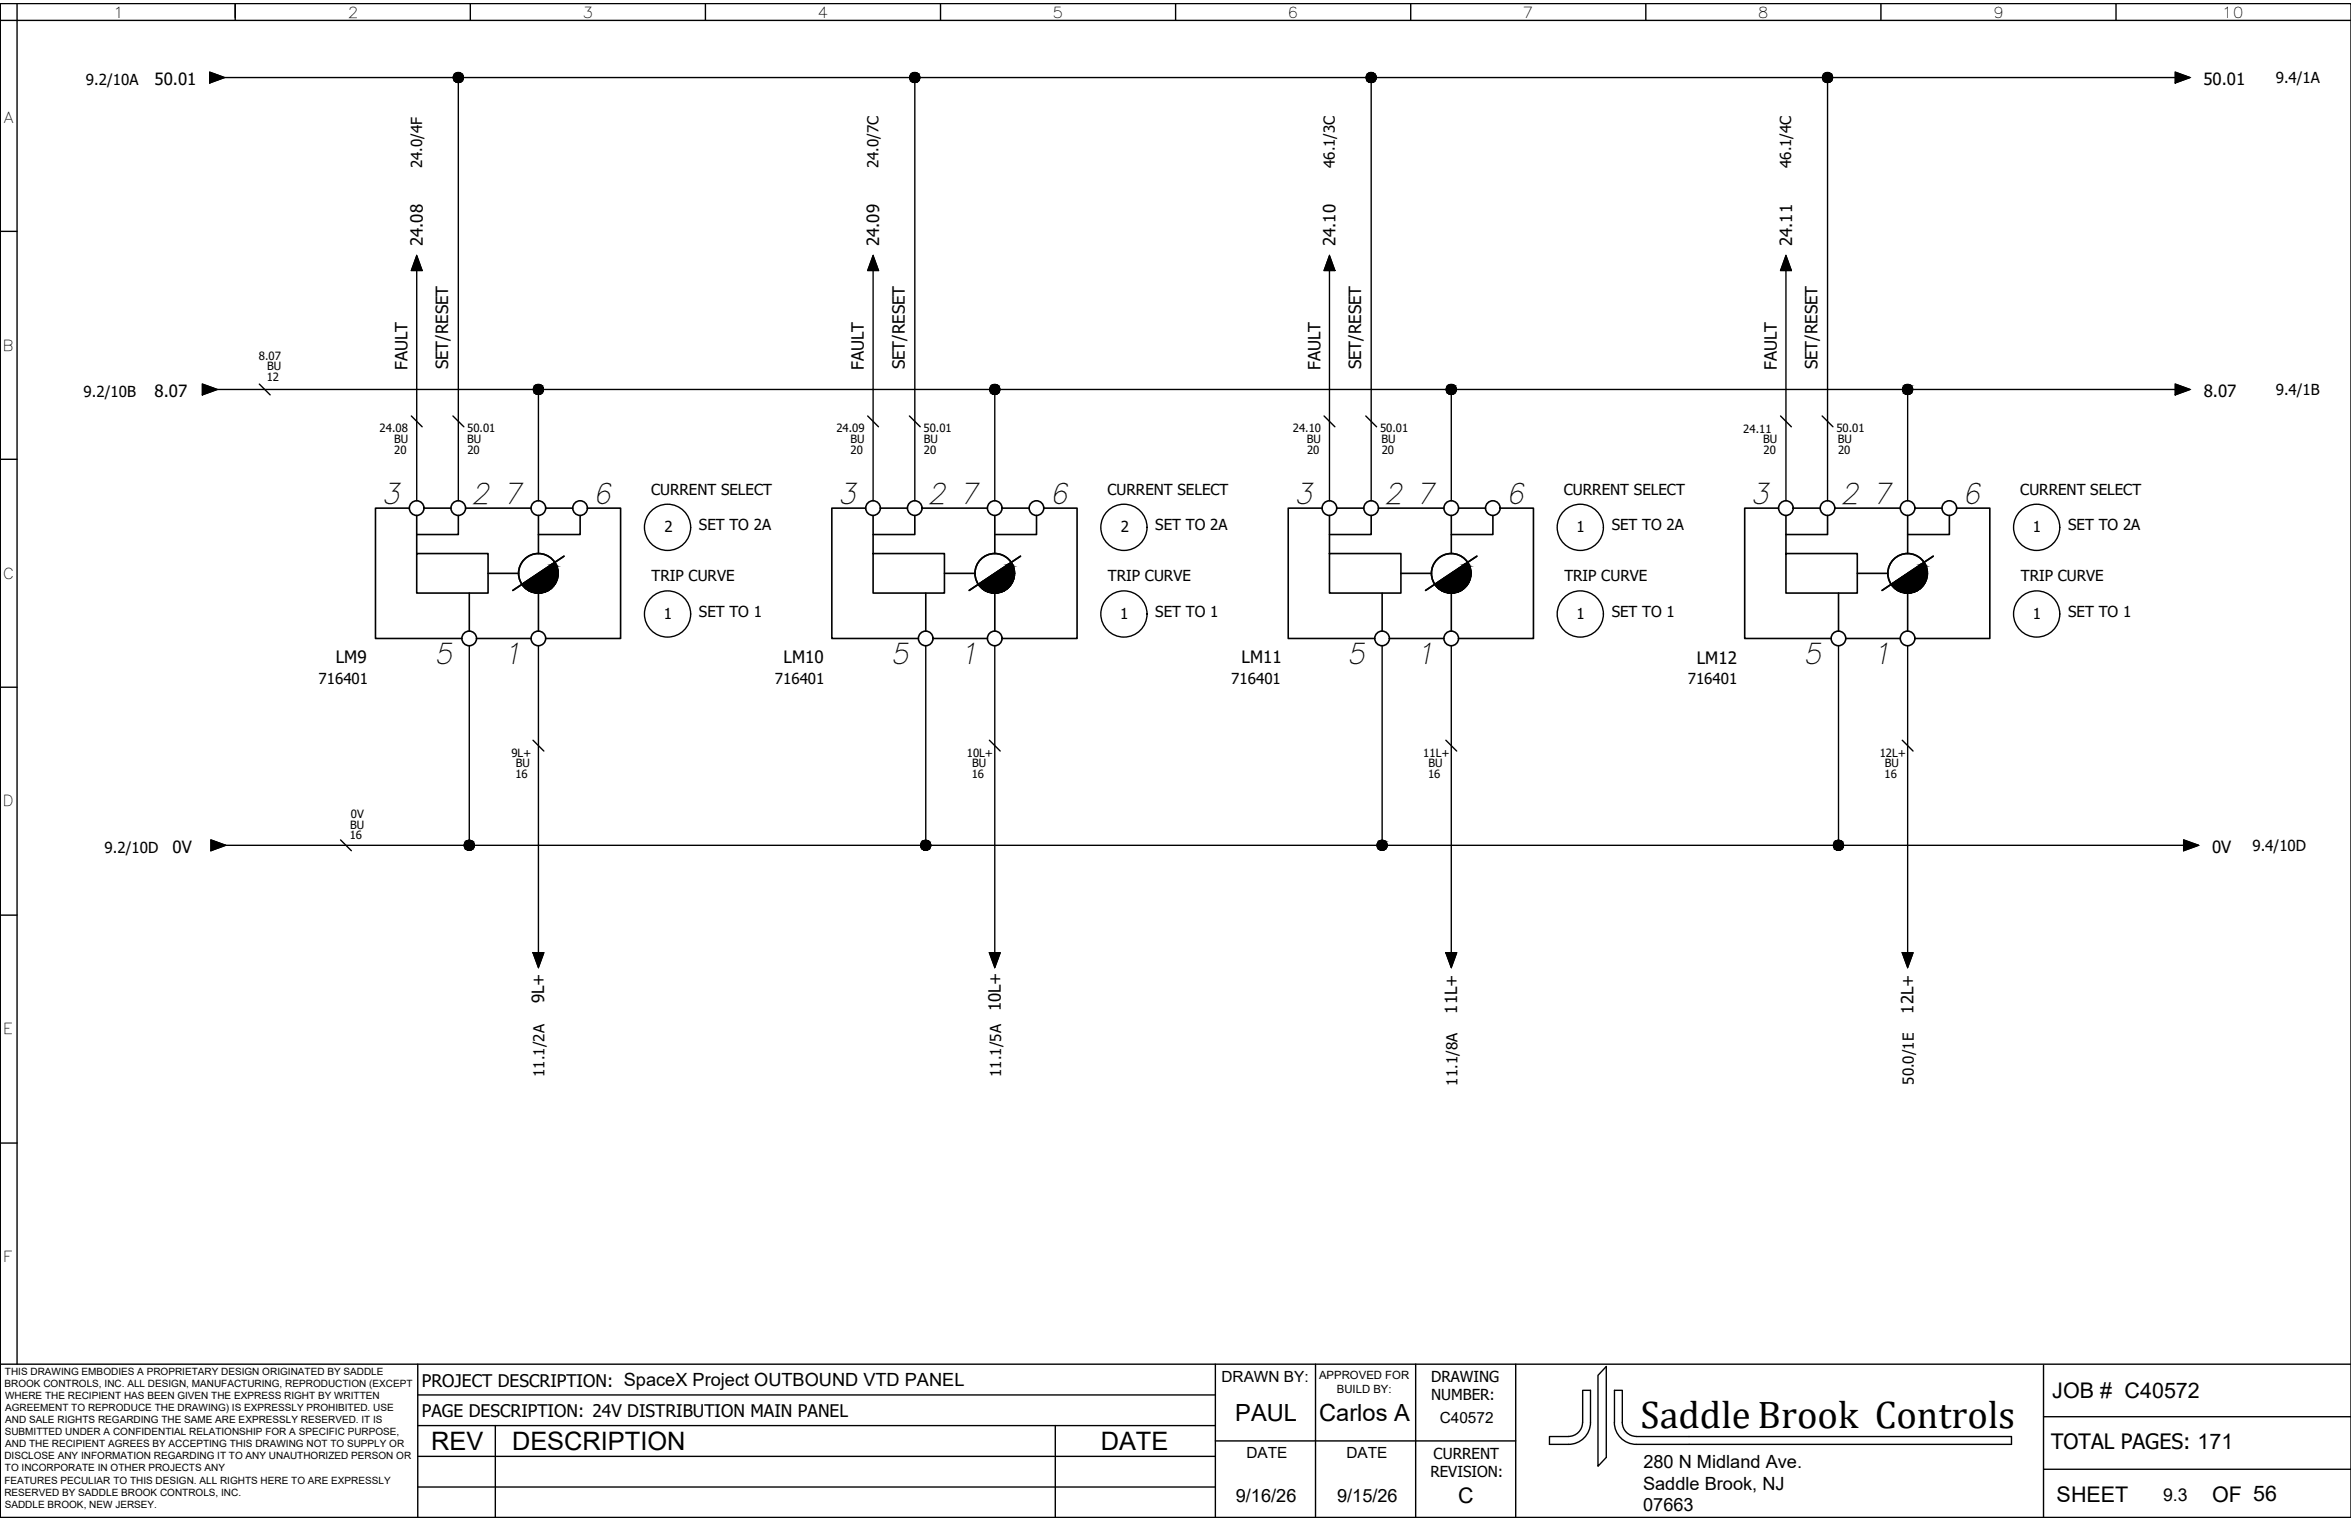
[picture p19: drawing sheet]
<svg xmlns="http://www.w3.org/2000/svg" width="432mm" height="279mm" viewBox="0 0 432 279" stroke-linecap="round" stroke-linejoin="round" font-family="sans-serif">
<defs><g id="words">
<text font-size="7.1" x="301.3" y="262.4">Saddle Brook Controls</text>
<g font-size="5.3">
<text x="70" y="92.6">3</text>
<text x="86.6" y="92.6">2</text>
<text x="92.4" y="92.6">7</text>
<text x="108.9" y="92.6">6</text>
<text x="153.9" y="92.6">3</text>
<text x="170.4" y="92.6">2</text>
<text x="176.2" y="92.6">7</text>
<text x="192.7" y="92.6">6</text>
<text x="237.7" y="92.6">3</text>
<text x="254.2" y="92.6">2</text>
<text x="260.1" y="92.6">7</text>
<text x="276.6" y="92.6">6</text>
<text x="321.5" y="92.6">3</text>
<text x="338" y="92.6">2</text>
<text x="343.9" y="92.6">7</text>
<text x="360.4" y="92.6">6</text>
<text x="79.7" y="122">5</text>
<text x="92.4" y="122">1</text>
<text x="163.5" y="122">5</text>
<text x="176.2" y="122">1</text>
<text x="247.4" y="122">5</text>
<text x="260.1" y="122">1</text>
<text x="331.2" y="122">5</text>
<text x="343.9" y="122">1</text>
</g>
<g font-size="4.7">
<text x="79.2" y="266.3">REV</text>
<text x="94" y="266.4">DESCRIPTION</text>
<text x="202.2" y="266.3">DATE</text>
</g>
<g font-size="4.3">
<text x="226.9" y="261.1">PAUL</text>
<text x="242.3" y="261.1">Carlos A</text>
</g>
<g font-size="4">
<text x="376.9" y="256.8">JOB # C40572</text>
<text x="377.7" y="275.9">SHEET</text>
<text x="406.3" y="275.9">OF 56</text>
</g>
<g font-size="3.9">
<text x="376.7" y="266.3">TOTAL PAGES: 171</text>
<text x="267.8" y="276.1">C</text>
</g>
<g font-size="3.3">
<text x="301.8" y="269.6">280 N Midland Ave.</text>
<text x="227" y="275.9">9/16/26</text>
<text x="245.6" y="275.9">9/15/26</text>
<text x="301.8" y="273.6">Saddle Brook, NJ</text>
<text x="301.8" y="277.6">07663</text>
</g>
<g font-size="3.2">
<text x="77.5" y="254.8">PROJECT DESCRIPTION: SpaceX Project OUTBOUND VTD PANEL</text>
<text x="77.5" y="260.2">PAGE DESCRIPTION: 24V DISTRIBUTION MAIN PANEL</text>
<text x="397.3" y="275.7">9.3</text>
</g>
<g font-size="3.1">
<text x="28.4" y="15.7">50.01</text>
<text x="404.7" y="15.7">50.01</text>
<text x="77.7" y="45.2" transform="rotate(-90 77.7 45.2)">24.08</text>
<text x="161.5" y="45.2" transform="rotate(-90 161.5 45.2)">24.09</text>
<text x="245.3" y="45.2" transform="rotate(-90 245.3 45.2)">24.10</text>
<text x="329.2" y="45.2" transform="rotate(-90 329.2 45.2)">24.11</text>
<text x="74.8" y="68" transform="rotate(-90 74.8 68)">FAULT</text>
<text x="82.3" y="67.9" transform="rotate(-90 82.3 67.9)">SET/RESET</text>
<text x="158.7" y="68" transform="rotate(-90 158.7 68)">FAULT</text>
<text x="166.2" y="67.9" transform="rotate(-90 166.2 67.9)">SET/RESET</text>
<text x="242.5" y="68" transform="rotate(-90 242.5 68)">FAULT</text>
<text x="250" y="67.9" transform="rotate(-90 250 67.9)">SET/RESET</text>
<text x="326.3" y="68" transform="rotate(-90 326.3 68)">FAULT</text>
<text x="333.8" y="67.9" transform="rotate(-90 333.8 67.9)">SET/RESET</text>
<text x="28.4" y="72.9">8.07</text>
<text x="404.7" y="72.9">8.07</text>
<text x="61.7" y="121.9">LM9</text>
<text x="143.9" y="121.9">LM10</text>
<text x="228" y="121.9">LM11</text>
<text x="311.6" y="121.9">LM12</text>
<text x="31.7" y="156.7">0V</text>
<text x="406.3" y="156.7">0V</text>
<text x="100" y="184.3" transform="rotate(-90 100 184.3)">9L+</text>
<text x="183.8" y="185.8" transform="rotate(-90 183.8 185.8)">10L+</text>
<text x="267.6" y="186.2" transform="rotate(-90 267.6 186.2)">11L+</text>
<text x="351.5" y="186.2" transform="rotate(-90 351.5 186.2)">12L+</text>
</g>
<g font-size="2.8">
<text x="20.8" y="3.2">1</text>
<text x="63.9" y="3.2">2</text>
<text x="107" y="3.2">3</text>
<text x="150.2" y="3.2">4</text>
<text x="193.3" y="3.2">5</text>
<text x="236.5" y="3.2">6</text>
<text x="279.7" y="3.2">7</text>
<text x="322.9" y="3.2">8</text>
<text x="366" y="3.2">9</text>
<text x="408.1" y="3.2">10</text>
<text x="15.8" y="15.5">9.2/10A</text>
<text x="418" y="15.3">9.4/1A</text>
<text x=".7" y="22.5">A</text>
<text x="77.5" y="30.9" transform="rotate(-90 77.5 30.9)">24.0/4F</text>
<text x="161.3" y="30.9" transform="rotate(-90 161.3 30.9)">24.0/7C</text>
<text x="245.2" y="30.9" transform="rotate(-90 245.2 30.9)">46.1/3C</text>
<text x="329" y="30.9" transform="rotate(-90 329 30.9)">46.1/4C</text>
<text x=".5" y="64.4">B</text>
<text x="15.3" y="72.9">9.2/10B</text>
<text x="418" y="72.6">9.4/1B</text>
<text x="119.6" y="90.9">CURRENT SELECT</text>
<text x="203.4" y="90.9">CURRENT SELECT</text>
<text x="287.2" y="90.9">CURRENT SELECT</text>
<text x="371.1" y="90.9">CURRENT SELECT</text>
<text x="122" y="97.7">2</text>
<text x="128.4" y="97.4">SET TO 2A</text>
<text x="205.9" y="97.7">2</text>
<text x="212.2" y="97.4">SET TO 2A</text>
<text x="289.5" y="97.7">1</text>
<text x="296" y="97.4">SET TO 2A</text>
<text x="373.4" y="97.7">1</text>
<text x="379.9" y="97.4">SET TO 2A</text>
<text x=".5" y="106.3">C</text>
<text x="119.7" y="106.8">TRIP CURVE</text>
<text x="203.5" y="106.8">TRIP CURVE</text>
<text x="287.3" y="106.8">TRIP CURVE</text>
<text x="371.2" y="106.8">TRIP CURVE</text>
<text x="121.9" y="113.7">1</text>
<text x="128.4" y="113.3">SET TO 1</text>
<text x="205.7" y="113.7">1</text>
<text x="212.2" y="113.3">SET TO 1</text>
<text x="289.5" y="113.7">1</text>
<text x="296" y="113.3">SET TO 1</text>
<text x="373.4" y="113.7">1</text>
<text x="379.9" y="113.3">SET TO 1</text>
<text x="58.5" y="125.6">716401</text>
<text x="142.3" y="125.6">716401</text>
<text x="226.1" y="125.6">716401</text>
<text x="310" y="125.6">716401</text>
<text x=".5" y="148.1">D</text>
<text x="19.2" y="156.7">9.2/10D</text>
<text x="413.7" y="156.3">9.4/10D</text>
<text x=".6" y="190">E</text>
<text x="100" y="197.8" transform="rotate(-90 100 197.8)">11.1/2A</text>
<text x="183.9" y="197.8" transform="rotate(-90 183.9 197.8)">11.1/5A</text>
<text x="267.7" y="199.4" transform="rotate(-90 267.7 199.4)">11.1/8A</text>
<text x="351.5" y="199.3" transform="rotate(-90 351.5 199.3)">50.0/1E</text>
<text x=".6" y="231.9">F</text>
<text x="224.3" y="253.8">DRAWN BY:</text>
<text x="262.8" y="253.9">DRAWING</text>
<text x="262.8" y="257.2">NUMBER:</text>
<text x="264.4" y="261.4">C40572</text>
<text x="228.9" y="267.9">DATE</text>
<text x="247.3" y="267.9">DATE</text>
<text x="263.3" y="267.9">CURRENT</text>
<text x="262.7" y="271.4">REVISION:</text>
</g>
<g font-size="2.1">
<text x="47.6" y="66.1">8.07</text>
<text x="49" y="70">12</text>
<text x="49.1" y="68">BU</text>
<text x="69.7" y="79.4">24.08</text>
<text x="72.4" y="81.4">BU</text>
<text x="72.4" y="83.3">20</text>
<text x="85.8" y="81.4">BU</text>
<text x="85.8" y="79.4">50.01</text>
<text x="85.9" y="83.3">20</text>
<text x="153.6" y="79.4">24.09</text>
<text x="156.2" y="81.4">BU</text>
<text x="156.2" y="83.3">20</text>
<text x="169.6" y="79.4">50.01</text>
<text x="169.7" y="81.4">BU</text>
<text x="169.7" y="83.3">20</text>
<text x="237.4" y="79.4">24.10</text>
<text x="240" y="81.4">BU</text>
<text x="240.1" y="83.3">20</text>
<text x="253.5" y="79.4">50.01</text>
<text x="253.7" y="81.4">BU</text>
<text x="253.8" y="83.3">20</text>
<text x="320.2" y="79.5">24.11</text>
<text x="323.8" y="81.4">BU</text>
<text x="323.9" y="83.3">20</text>
<text x="337.3" y="79.4">50.01</text>
<text x="337.5" y="81.4">BU</text>
<text x="337.6" y="83.3">20</text>
<text x="93.9" y="139">9L+</text>
<text x="94.7" y="142.9">16</text>
<text x="94.7" y="140.9">BU</text>
<text x="177.6" y="139">10L+</text>
<text x="178.5" y="142.9">16</text>
<text x="178.6" y="140.9">BU</text>
<text x="261.4" y="139">11L+</text>
<text x="262.3" y="142.9">16</text>
<text x="262.4" y="140.9">BU</text>
<text x="345.2" y="139">12L+</text>
<text x="346.1" y="142.9">16</text>
<text x="346.2" y="140.9">BU</text>
<text x="64.2" y="154.2">16</text>
<text x="64.3" y="152.2">BU</text>
<text x="64.5" y="150.3">0V</text>
<text x="242.3" y="253.3">APPROVED FOR</text>
<text x="245.5" y="255.8">BUILD BY:</text>
</g>
<g font-size="1.8">
<text x=".8" y="254.8">BROOK CONTROLS, INC. ALL DESIGN, MANUFACTURING, REPRODUCTION (EXCEPT</text>
<text x=".9" y="252.6">THIS DRAWING EMBODIES A PROPRIETARY DESIGN ORIGINATED BY SADDLE</text>
<text x=".9" y="257">WHERE THE RECIPIENT HAS BEEN GIVEN THE EXPRESS RIGHT BY WRITTEN</text>
<text x=".9" y="263.7">SUBMITTED UNDER A CONFIDENTIAL RELATIONSHIP FOR A SPECIFIC PURPOSE,</text>
<text x="1" y="259.2">AGREEMENT TO REPRODUCE THE DRAWING) IS EXPRESSLY PROHIBITED. USE</text>
<text x="1" y="261.4">AND SALE RIGHTS REGARDING THE SAME ARE EXPRESSLY RESERVED. IT IS</text>
<text x=".8" y="268.1">DISCLOSE ANY INFORMATION REGARDING IT TO ANY UNAUTHORIZED PERSON OR</text>
<text x="1" y="265.9">AND THE RECIPIENT AGREES BY ACCEPTING THIS DRAWING NOT TO SUPPLY OR</text>
<text x=".8" y="272.5">FEATURES PECULIAR TO THIS DESIGN. ALL RIGHTS HERE TO ARE EXPRESSLY</text>
<text x=".8" y="274.7">RESERVED BY SADDLE BROOK CONTROLS, INC.</text>
<text x=".9" y="270.3">TO INCORPORATE IN OTHER PROJECTS ANY</text>
<text x=".9" y="276.9">SADDLE BROOK, NEW JERSEY.</text>
</g>
</g></defs>
<!-- layer: 0 -->
<g fill="none" stroke="#000" stroke-width=".25">
<path d="M0 .7h431.8v278.1h-431.8zM0 3.7h431.8M0 .7v278.1M3.1 .7v249.9M38.5 13.3l2.8 .9-2.8 1zM43.2 .7v3M86.4 .7v3M129.6 .7v3M172.7 .7v3M215.9 .7v3M259.1 .7v3M302.3 .7v3"/>
<path d="M345.5 .7v3M388.6 .7v3M399.5 13.3l2.8 .9-2.8 1zM0 42.5h3.1M76.5 46.9l1 2.8h-2zM160.4 46.9l1 2.8h-2zM244.2 46.9l1 2.8h-2zM328 46.9l1 2.8h-2zM37.2 70.5l2.7 1-2.7 1zM47.6 70.5l2 2M75.5 76.4l2 2M83.2 76.4l2 2"/>
<path d="M159.4 76.4l2 2M167 76.4l2 2M243.2 76.4l2 2M250.8 76.4l2 2M327 76.4l2 2M334.7 76.4l2 2M399.5 70.5l2.8 1-2.8 1zM0 84.4h3.1M0 126.2h3.1M97.9 136l2 2M181.7 136l2 2M265.6 136l1.9 2"/>
<path d="M349.4 136l2 2M38.7 154.3l2.8 1-2.8 1zM62.5 154.3l2 2M401.1 154.3l2.7 1-2.7 1zM0 168.1h3.1M97.9 175h2l-1 2.7zM181.7 175h2l-1 2.7zM265.6 175h1.9l-.9 2.7zM349.4 175h2l-1 2.7zM0 210h3.1M0 250.6h431.8M76.7 250.6v28.2"/>
<path d="M76.7 256.2h146.5M223.2 250.6v28.2M241.6 250.6v28.2M260 250.6v28.2M278.4 250.6v28.2M295 251v16.7l-1.5 1.6v-16.7zM375.3 250.8v28M76.7 273.2h146.5M76.7 267.5h146.5M76.7 261.9h146.5M91 261.9v16.9M193.8 261.9v16.9"/>
<path d="M223.2 264.7h55.2M290.7 261.3a2.57 2.57 0 0 1-2.6 2.6h-3.5M290.7 261.3v-5.9h1.4v5.9a4 4 0 0 1-4 4h-3.5v-1.4M296.5 261.3a4 4 0 0 0 4 4h68.9v-1.4h-68.9a2.61 2.61 0 0 1-2.5-2.6v-5.9h-1.5v5.9M375.3 269.9h56.5M375.3 260.2h56.5"/>
</g>
<g fill="none" stroke="#000" stroke-width=".3">
<path d="M75.2 93.3h-6.2v24h15.8M76.5 94.7v7M77.9 93.3h4.9M84.2 94.7v3.5h-7.7M85.5 93.3h12M98.9 94.7v7M100.2 93.3h5M106.6 94.7v3.5h-7.7M107.9 93.3h6.1v24h-13.8M159 93.3h-6.2v24h15.9M160.4 94.7v7M161.7 93.3h5"/>
<path d="M168 94.7v3.5h-7.6M169.4 93.3h12M182.7 94.7v7M184.1 93.3h4.9M190.4 94.7v3.5h-7.7M191.7 93.3h6.1v24h-13.7M242.8 93.3h-6.2v24h15.9M244.2 94.7v7M245.5 93.3h5M251.8 94.7v3.5h-7.6M253.2 93.3h12M266.6 94.7v7"/>
<path d="M267.9 93.3h5M274.2 94.7v3.5h-7.6M275.5 93.3h6.1v24h-13.7M326.7 93.3h-6.3v24h15.9M328 94.7v7M329.4 93.3h4.9M335.7 94.7v3.5h-7.7M337 93.3h12M350.4 94.7v7M351.7 93.3h5M358 94.7v3.5h-7.6M359.4 93.3h6.1v24h-13.8"/>
<path d="M76.5 101.7h13.1v7.2h-13.1zM86.2 108.9v7M87.5 117.3h10M89.6 105.3h5.7M98.9 108.9v7M103.6 102.2l-9.4 6.3M160.4 101.7h13.1v7.2h-13.1zM170 108.9v7M171.4 117.3h10M173.5 105.3h5.6M182.7 108.9v7M187.4 102.2l-9.4 6.3"/>
<path d="M244.2 101.7h13.1v7.2h-13.1zM253.9 108.9v7M255.2 117.3h10M257.3 105.3h5.6M266.6 108.9v7M271.3 102.2l-9.5 6.3M328 101.7h13.1v7.2h-13.1zM337.7 108.9v7M339 117.3h10M341.1 105.3h5.7M350.4 108.9v7M355.1 102.2l-9.4 6.3"/>
<circle cx="76.5" cy="93.3" r="1.34"/>
<circle cx="84.2" cy="93.3" r="1.34"/>
<circle cx="98.9" cy="93.3" r="1.34"/>
<circle cx="106.5" cy="93.3" r="1.34"/>
<circle cx="160.3" cy="93.3" r="1.34"/>
<circle cx="168" cy="93.3" r="1.34"/>
<circle cx="182.7" cy="93.3" r="1.34"/>
<circle cx="190.4" cy="93.3" r="1.34"/>
<circle cx="244.2" cy="93.3" r="1.34"/>
<circle cx="251.8" cy="93.3" r="1.34"/>
<circle cx="266.5" cy="93.3" r="1.34"/>
<circle cx="274.2" cy="93.3" r="1.34"/>
<circle cx="328" cy="93.3" r="1.34"/>
<circle cx="335.7" cy="93.3" r="1.34"/>
<circle cx="350.4" cy="93.3" r="1.34"/>
<circle cx="358" cy="93.3" r="1.34"/>
<circle cx="86.2" cy="117.3" r="1.34"/>
<circle cx="98.9" cy="105.3" r="3.6"/>
<circle cx="98.9" cy="117.3" r="1.34"/>
<circle cx="170" cy="117.3" r="1.34"/>
<circle cx="182.7" cy="105.3" r="3.6"/>
<circle cx="182.7" cy="117.3" r="1.34"/>
<circle cx="253.8" cy="117.3" r="1.34"/>
<circle cx="266.5" cy="105.3" r="3.6"/>
<circle cx="266.5" cy="117.3" r="1.34"/>
<circle cx="337.7" cy="117.3" r="1.34"/>
<circle cx="350.4" cy="105.3" r="3.6"/>
<circle cx="350.4" cy="117.3" r="1.34"/>
</g>
<g fill="#000" stroke="#000" stroke-width=".18">
<path d="M98.5 108.9h.8zM101.6 103.5l.3-.2 .1 .2zM182.4 108.9h.7zM185.4 103.5l.3-.2 .2 .2zM266.2 108.9h.7zM269.2 103.5l.4-.2 .1 .2zM350 108.9h.7zM353 103.5l.4-.2 .1 .2z"/>
<path d="M98.5 108.9h.6zM98.7 108.9h.4z"/>
<path d="M98.4 108.9h1zM98.4 108.9h.9z"/>
<path d="M98.2 108.9h1.3zM98.2 108.9h1.2z"/>
<path d="M98.1 108.9h1.6zM98.1 108.9h1.4z"/>
<path d="M97.9 108.8h1.9zM97.9 108.8l1.8 .1z"/>
<path d="M97.9 108.8h2zM97.9 108.8h1.9z"/>
<path d="M97.7 108.7h2.4zM97.7 108.7l2.2 .1z"/>
<path d="M97.6 108.7h2.6zM97.6 108.7h2.5z"/>
<path d="M97.4 108.6h3zM97.4 108.6l2.8 .1z"/>
<path d="M97.3 108.6h3.2zM97.3 108.6h3.1z"/>
<path d="M97.2 108.5h3.4zM97.2 108.5l3.3 .1z"/>
<path d="M97 108.4h3.7zM97 108.4l3.6 .1z"/>
<path d="M96.9 108.4h4zM96.9 108.4h3.8z"/>
<path d="M96.8 108.3h4.2zM96.8 108.3l4.1 .1z"/>
<path d="M96.7 108.2l4.3 .1 .1-.1zM96.7 108.2l4.3 .1h-4.2z"/>
<path d="M96.6 108.1h4.6zM96.6 108.1l4.5 .1z"/>
<path d="M96.4 108l4.8 .1 .1-.1zM96.4 108l4.8 .1h-4.6z"/>
<path d="M96.4 107.9h5zM96.4 107.9l4.9 .1z"/>
<path d="M96.2 107.8l5.2 .1 .1-.1zM96.2 107.8l5.2 .1h-5z"/>
<path d="M96.2 107.7h5.4zM96.2 107.7l5.3 .1z"/>
<path d="M96.1 107.6l5.5 .1 .1-.1zM96.1 107.6l5.5 .1h-5.4z"/>
<path d="M96 107.5h5.8zM96 107.5l5.7 .1z"/>
<path d="M95.9 107.3l5.9 .2 .1-.2zM95.9 107.3l5.9 .2h-5.8z"/>
<path d="M96 107.3h6zM95.9 107.3h6z"/>
<path d="M101.6 103.5l.6 .3-.2-.3zM101.2 103.8l.4-.3 .6 .3z"/>
<path d="M96.4 107l5.6 .3 .1-.3zM96 107.3l.4-.3 5.6 .3z"/>
<path d="M101.2 103.8l1.1 .2-.1-.2zM100.8 104l.4-.2 1.1 .2z"/>
<path d="M96.8 106.7l5.3 .3 .1-.3zM96.4 107l.4-.3 5.3 .3z"/>
<path d="M100.8 104l1.6 .3-.1-.3zM100.5 104.3l.3-.3 1.6 .3z"/>
<path d="M97.2 106.5l5 .2 .1-.2zM96.8 106.7l.4-.2 5 .2z"/>
<path d="M100.5 104.3l1.9 .2v-.2zM100.1 104.5l.4-.2 1.9 .2z"/>
<path d="M100.1 104.5l2.4 .3-.1-.3zM99.7 104.8l.4-.3 2.4 .3z"/>
<path d="M97.6 106.2l4.7 .3 .1-.3zM97.2 106.5l.4-.3 4.7 .3z"/>
<path d="M98 105.9l4.4 .3 .1-.3zM97.6 106.2l.4-.3 4.4 .3z"/>
<path d="M99.7 104.8l2.8 .3v-.3zM99.3 105.1l.4-.3 2.8 .3z"/>
<path d="M99.3 105.1l3.2 .2v-.2zM98.9 105.3l.4-.2 3.2 .2z"/>
<path d="M98.9 105.3l3.6 .3v-.3zM98.5 105.6l.4-.3 3.6 .3z"/>
<path d="M98.5 105.6l4 .3v-.3zM98 105.9l.5-.3 4 .3z"/>
<path d="M182.4 108.9h.5zM182.6 108.9h.3z"/>
<path d="M182.2 108.9h1zM182.2 108.9h.9z"/>
<path d="M182.1 108.9h1.3zM182.1 108.9h1.1z"/>
<path d="M181.9 108.9h1.6zM181.9 108.9h1.5z"/>
<path d="M181.8 108.8h1.9zM181.8 108.8l1.7 .1z"/>
<path d="M181.7 108.8h2.1zM181.7 108.8h2z"/>
<path d="M181.5 108.7h2.4zM181.5 108.7l2.3 .1z"/>
<path d="M181.4 108.7h2.6zM181.4 108.7h2.5z"/>
<path d="M181.2 108.6h3zM181.2 108.6l2.8 .1z"/>
<path d="M181.1 108.6h3.2zM181.1 108.6h3.1z"/>
<path d="M181 108.5h3.5zM181 108.5l3.3 .1z"/>
<path d="M180.9 108.4h3.7zM180.9 108.4l3.6 .1z"/>
<path d="M180.7 108.4h4zM180.7 108.4h3.9z"/>
<path d="M180.6 108.3h4.2zM180.6 108.3l4.1 .1z"/>
<path d="M180.5 108.2l4.3 .1 .2-.1zM180.5 108.2l4.3 .1h-4.2z"/>
<path d="M180.4 108.1h4.6zM180.4 108.1l4.6 .1z"/>
<path d="M180.3 108l4.7 .1 .2-.1zM180.3 108l4.7 .1h-4.6z"/>
<path d="M180.2 107.9h5.1zM180.2 107.9l5 .1z"/>
<path d="M180.1 107.8l5.2 .1 .1-.1zM180.1 107.8l5.2 .1h-5.1z"/>
<path d="M180 107.7h5.4zM180 107.7l5.4 .1z"/>
<path d="M179.9 107.6l5.5 .1 .2-.1zM179.9 107.6l5.5 .1h-5.4z"/>
<path d="M179.8 107.5h5.8zM179.8 107.5l5.8 .1z"/>
<path d="M179.7 107.3l5.9 .2 .1-.2zM179.7 107.3l5.9 .2h-5.8z"/>
<path d="M179.9 107.3h5.9zM179.7 107.3h6z"/>
<path d="M185.4 103.5l.6 .3-.1-.3zM185 103.8l.4-.3 .6 .3z"/>
<path d="M180.2 107l5.6 .3 .1-.3zM179.9 107.3l.3-.3 5.6 .3z"/>
<path d="M185 103.8l1.1 .2-.1-.2zM184.7 104l.3-.2 1.1 .2z"/>
<path d="M180.6 106.7l5.3 .3 .2-.3zM180.2 107l.4-.3 5.3 .3z"/>
<path d="M184.7 104l1.5 .3-.1-.3zM184.3 104.3l.4-.3 1.5 .3z"/>
<path d="M181 106.5l5.1 .2 .1-.2zM180.6 106.7l.4-.2 5.1 .2z"/>
<path d="M184.3 104.3l2 .2-.1-.2zM183.9 104.5l.4-.2 2 .2z"/>
<path d="M181.4 106.2l4.8 .3v-.3zM181 106.5l.4-.3 4.8 .3z"/>
<path d="M183.9 104.5l2.4 .3v-.3zM183.5 104.8l.4-.3 2.4 .3z"/>
<path d="M183.5 104.8l2.8 .3v-.3zM183.1 105.1l.4-.3 2.8 .3z"/>
<path d="M181.9 105.9l4.3 .3 .1-.3zM181.4 106.2l.5-.3 4.3 .3z"/>
<path d="M183.1 105.1l3.3 .2-.1-.2zM182.7 105.3l.4-.2 3.3 .2z"/>
<path d="M182.3 105.6l4 .3v-.3zM181.9 105.9l.4-.3 4 .3z"/>
<path d="M182.7 105.3l3.6 .3 .1-.3zM182.3 105.6l.4-.3 3.6 .3z"/>
<path d="M266.2 108.9h.5zM266.4 108.9h.3z"/>
<path d="M266.1 108.9h.9zM266.1 108.9h.8z"/>
<path d="M265.9 108.9h1.3zM265.9 108.9h1.1z"/>
<path d="M265.8 108.9h1.5zM265.8 108.9h1.4z"/>
<path d="M265.6 108.8h1.9zM265.6 108.8l1.7 .1z"/>
<path d="M265.5 108.8h2.1zM265.5 108.8h2z"/>
<path d="M265.3 108.7h2.5zM265.3 108.7l2.3 .1z"/>
<path d="M265.2 108.7h2.7zM265.2 108.7h2.6z"/>
<path d="M265 108.6h3zM265 108.6l2.9 .1z"/>
<path d="M265 108.6h3.1zM265 108.6h3z"/>
<path d="M264.8 108.5h3.5zM264.8 108.5l3.3 .1z"/>
<path d="M264.7 108.4h3.7zM264.7 108.4l3.6 .1z"/>
<path d="M264.5 108.4h4zM264.5 108.4h3.9z"/>
<path d="M264.5 108.3h4.1zM264.5 108.3l4 .1z"/>
<path d="M264.3 108.2l4.3 .1 .2-.1zM264.3 108.2l4.3 .1h-4.1z"/>
<path d="M264.2 108.1h4.7zM264.2 108.1l4.6 .1z"/>
<path d="M264.1 108l4.8 .1 .1-.1zM264.1 108l4.8 .1h-4.7z"/>
<path d="M264 107.9h5.1zM264 107.9l5 .1z"/>
<path d="M263.9 107.8l5.2 .1 .1-.1zM263.9 107.8l5.2 .1h-5.1z"/>
<path d="M263.8 107.7h5.5zM263.8 107.7l5.4 .1z"/>
<path d="M263.7 107.6l5.6 .1 .1-.1zM263.7 107.6l5.6 .1h-5.5z"/>
<path d="M263.6 107.5h5.9zM263.6 107.5l5.8 .1z"/>
<path d="M263.5 107.3l6 .2 .1-.2zM263.5 107.3l6 .2h-5.9z"/>
<path d="M263.7 107.3h5.9zM263.5 107.3h6.1z"/>
<path d="M269.2 103.5l.6 .3-.1-.3zM268.9 103.8l.3-.3 .6 .3z"/>
<path d="M264.1 107l5.5 .3 .2-.3zM263.7 107.3l.4-.3 5.5 .3z"/>
<path d="M268.9 103.8l1 .2-.1-.2zM268.5 104l.4-.2 1 .2z"/>
<path d="M264.4 106.7l5.4 .3 .1-.3zM264.1 107l.3-.3 5.4 .3z"/>
<path d="M268.5 104l1.5 .3-.1-.3zM268.1 104.3l.4-.3 1.5 .3z"/>
<path d="M264.8 106.5l5.1 .2 .1-.2zM264.4 106.7l.4-.2 5.1 .2z"/>
<path d="M268.1 104.3l2 .2-.1-.2zM267.7 104.5l.4-.2 2 .2z"/>
<path d="M265.3 106.2l4.7 .3 .1-.3zM264.8 106.5l.5-.3 4.7 .3z"/>
<path d="M267.7 104.5l2.4 .3v-.3zM267.3 104.8l.4-.3 2.4 .3z"/>
<path d="M267.3 104.8l2.9 .3-.1-.3zM267 105.1l.3-.3 2.9 .3z"/>
<path d="M265.7 105.9l4.4 .3v-.3zM265.3 106.2l.4-.3 4.4 .3z"/>
<path d="M267 105.1l3.2 .2v-.2zM266.6 105.3l.4-.2 3.2 .2z"/>
<path d="M266.6 105.3l3.6 .3v-.3zM266.1 105.6l.5-.3 3.6 .3z"/>
<path d="M266.1 105.6l4 .3 .1-.3zM265.7 105.9l.4-.3 4 .3z"/>
<path d="M350 108.9h.6zM350.2 108.9h.4z"/>
<path d="M349.9 108.9h1zM349.9 108.9h.8z"/>
<path d="M349.7 108.9h1.3zM349.7 108.9h1.2z"/>
<path d="M349.6 108.9h1.6zM349.6 108.9h1.4z"/>
<path d="M349.4 108.8h1.9zM349.4 108.8l1.8 .1z"/>
<path d="M349.3 108.8h2.1zM349.3 108.8h2z"/>
<path d="M349.1 108.7h2.5zM349.1 108.7l2.3 .1z"/>
<path d="M349.1 108.7h2.6zM349.1 108.7h2.5z"/>
<path d="M348.9 108.6h3zM348.9 108.6l2.8 .1z"/>
<path d="M348.8 108.6h3.2zM348.8 108.6h3.1z"/>
<path d="M348.6 108.5h3.5zM348.6 108.5l3.4 .1z"/>
<path d="M348.5 108.4h3.7zM348.5 108.4l3.6 .1z"/>
<path d="M348.4 108.4h4zM348.4 108.4h3.8z"/>
<path d="M348.3 108.3h4.2zM348.3 108.3l4.1 .1z"/>
<path d="M348.1 108.2l4.4 .1 .1-.1zM348.1 108.2l4.4 .1h-4.2z"/>
<path d="M348.1 108.1h4.6zM348.1 108.1l4.5 .1z"/>
<path d="M347.9 108l4.8 .1 .1-.1zM347.9 108l4.8 .1h-4.6z"/>
<path d="M347.8 107.9h5.1zM347.8 107.9l5 .1z"/>
<path d="M347.7 107.8l5.2 .1 .1-.1zM347.7 107.8l5.2 .1h-5.1z"/>
<path d="M347.6 107.7h5.5zM347.6 107.7l5.4 .1z"/>
<path d="M347.5 107.6l5.6 .1 .1-.1zM347.5 107.6l5.6 .1h-5.5z"/>
<path d="M347.5 107.5h5.8zM347.5 107.5l5.7 .1z"/>
<path d="M347.4 107.3l5.9 .2 .1-.2zM347.4 107.3l5.9 .2h-5.8z"/>
<path d="M347.5 107.3h5.9zM347.4 107.3h6z"/>
<path d="M353 103.5l.7 .3-.2-.3zM352.7 103.8l.3-.3 .7 .3z"/>
<path d="M347.9 107l5.5 .3 .2-.3zM347.5 107.3l.4-.3 5.5 .3z"/>
<path d="M352.7 103.8l1.1 .2-.1-.2zM352.3 104l.4-.2 1.1 .2z"/>
<path d="M348.3 106.7l5.3 .3 .1-.3zM347.9 107l.4-.3 5.3 .3z"/>
<path d="M352.3 104l1.5 .3v-.3zM351.9 104.3l.4-.3 1.5 .3z"/>
<path d="M348.7 106.5l5 .2 .1-.2zM348.3 106.7l.4-.2 5 .2z"/>
<path d="M351.9 104.3l2 .2-.1-.2zM351.6 104.5l.3-.2 2 .2z"/>
<path d="M349.1 106.2l4.7 .3 .1-.3zM348.7 106.5l.4-.3 4.7 .3z"/>
<path d="M351.6 104.5l2.4 .3-.1-.3zM351.2 104.8l.4-.3 2.4 .3z"/>
<path d="M349.5 105.9l4.4 .3v-.3zM349.1 106.2l.4-.3 4.4 .3z"/>
<path d="M351.2 104.8l2.8 .3v-.3zM350.8 105.1l.4-.3 2.8 .3z"/>
<path d="M350.8 105.1l3.2 .2v-.2zM350.4 105.3l.4-.2 3.2 .2z"/>
<path d="M350.4 105.3l3.6 .3v-.3zM349.9 105.6l.5-.3 3.6 .3z"/>
<path d="M349.9 105.6l4 .3 .1-.3zM349.5 105.9l.4-.3 4 .3z"/>
</g>
<!-- layer: 0 -->
<g fill="#000" stroke="#000" stroke-width=".18">
<path d="M38.5 13.3l2.8 .9-2.8 1zM399.5 13.3l2.8 .9-2.8 1zM76.5 46.9l1 2.8h-2zM160.4 46.9l1 2.8h-2zM244.2 46.9l1 2.8h-2zM328 46.9l1 2.8h-2zM37.2 70.5l2.7 1-2.7 1zM399.5 70.5l2.8 1-2.8 1zM38.7 154.3l2.8 1-2.8 1zM401.1 154.3l2.7 1-2.7 1zM97.9 175h2l-1 2.7zM181.7 175h2l-1 2.7z"/>
<path d="M265.6 175h1.9l-.9 2.7zM349.4 175h2l-1 2.7z"/>
</g>
<!-- layer: WIRES -->
<g fill="none" stroke="#000" stroke-width=".25">
<path d="M41.3 14.2h358.2M84.2 14.2v77.8M168 14.2v77.8M251.8 14.2v77.8M335.7 14.2v77.8M76.5 49.7v42.3M160.4 49.7v42.3M244.2 49.7v42.3M328 49.7v42.3M39.9 71.5h359.6M98.9 71.5v20.5M182.7 71.5v20.5"/>
<path d="M266.6 71.5v20.5M350.4 71.5v20.5M86.2 118.6v36.7M98.9 118.6v56.4M170 118.6v36.7M182.7 118.6v56.4M253.9 118.6v36.7M266.6 118.6v56.4M337.7 118.6v36.7M350.4 118.6v56.4M41.5 155.3h359.6"/>
<circle cx="84.2" cy="14.2" r=".92"/>
<circle cx="168" cy="14.2" r=".92"/>
<circle cx="251.8" cy="14.2" r=".92"/>
<circle cx="335.7" cy="14.2" r=".92"/>
<circle cx="98.9" cy="71.5" r=".92"/>
<circle cx="182.7" cy="71.5" r=".92"/>
<circle cx="266.5" cy="71.5" r=".92"/>
<circle cx="350.4" cy="71.5" r=".92"/>
<circle cx="122.6" cy="96.9" r="4.2"/>
<circle cx="206.4" cy="96.9" r="4.2"/>
<circle cx="290.2" cy="96.9" r="4.2"/>
<circle cx="374.1" cy="96.9" r="4.2"/>
<circle cx="122.6" cy="112.8" r="4.2"/>
<circle cx="206.4" cy="112.8" r="4.2"/>
<circle cx="290.2" cy="112.8" r="4.2"/>
<circle cx="374.1" cy="112.8" r="4.2"/>
<circle cx="86.2" cy="155.3" r=".92"/>
<circle cx="170" cy="155.3" r=".92"/>
<circle cx="253.8" cy="155.3" r=".92"/>
<circle cx="337.7" cy="155.3" r=".92"/>
</g>
<g fill="#000" stroke="#000" stroke-width=".18">
<path d="M83.9 15.1h.6zM84.1 13.3h.2zM167.7 15.1h.6zM167.9 13.3h.3zM251.6 15.1h.5zM251.7 13.3h.3zM335.4 15.1h.6zM335.5 13.3h.3zM98.6 72.4h.6zM98.7 70.6h.3zM182.4 72.4h.6zM182.6 70.6h.3z"/>
<path d="M266.3 72.4h.5zM266.4 70.6h.3zM350.1 72.4h.5zM350.2 70.6h.3zM85.9 156.2h.6zM86 154.4h.3zM169.7 156.2h.6zM169.9 154.4h.3zM253.6 156.2h.5zM253.7 154.4h.3zM337.4 156.2h.6zM337.5 154.4h.3z"/>
<path d="M83.9 15.1l.4 .1zM84.1 15.2h.2z"/>
<path d="M84.1 13.3l.4 .1zM83.9 13.4h.6z"/>
<path d="M83.9 13.4h.7zM83.8 13.4h.8z"/>
<path d="M83.8 13.4l.9 .1zM83.7 13.5h1z"/>
<path d="M83.8 15.1h.8zM83.8 15.1h.7z"/>
<path d="M83.7 13.5l1.1 .1-.1-.1zM83.5 13.6l.2-.1 1.1 .1z"/>
<path d="M83.7 15h1zM83.7 15l.9 .1z"/>
<path d="M83.5 13.6l1.4 .1-.1-.1zM83.5 13.6l1.4 .1h-1.5z"/>
<path d="M83.5 14.9l1.2 .1 .1-.1zM83.5 14.9l1.2 .1h-1z"/>
<path d="M83.4 13.7l1.6 .1-.1-.1zM83.4 13.7l1.6 .1h-1.6z"/>
<path d="M83.4 14.8l1.4 .1 .1-.1zM83.4 14.8l1.4 .1h-1.3z"/>
<path d="M83.4 13.8l1.7 .2-.1-.2zM83.4 13.8l1.7 .2h-1.8z"/>
<path d="M83.4 14.7l1.5 .1 .1-.1zM83.4 14.7l1.5 .1h-1.5z"/>
<path d="M83.3 14l1.8 .1v-.1zM83.3 14l1.8 .1h-1.8z"/>
<path d="M83.3 14.5l1.7 .2 .1-.2zM83.3 14.5l1.7 .2h-1.6z"/>
<path d="M83.3 14.1l1.8 .1v-.1zM83.3 14.1l1.8 .1h-1.8z"/>
<path d="M83.3 14.2l1.8 .2v-.2zM83.3 14.2l1.8 .2h-1.8z"/>
<path d="M83.3 14.4l1.8 .1v-.1zM83.3 14.4l1.8 .1h-1.8z"/>
<path d="M167.7 15.1l.5 .1zM167.9 15.2h.3z"/>
<path d="M167.9 13.3l.4 .1zM167.7 13.4h.6z"/>
<path d="M167.7 13.4h.7zM167.6 13.4h.8z"/>
<path d="M167.6 13.4l1 .1zM167.5 13.5h1.1z"/>
<path d="M167.6 15.1h.8zM167.6 15.1h.7z"/>
<path d="M167.5 13.5l1.2 .1-.1-.1zM167.4 13.6l.1-.1 1.2 .1z"/>
<path d="M167.5 15h1.1zM167.5 15l.9 .1z"/>
<path d="M167.4 13.6l1.4 .1-.1-.1zM167.4 13.6l1.4 .1h-1.5z"/>
<path d="M167.4 14.9l1.2 .1 .1-.1zM167.4 14.9l1.2 .1h-1.1z"/>
<path d="M167.3 13.7l1.5 .1v-.1zM167.3 13.7l1.5 .1h-1.6z"/>
<path d="M167.3 14.8l1.4 .1 .1-.1zM167.3 14.8l1.4 .1h-1.3z"/>
<path d="M167.2 13.8l1.7 .2-.1-.2zM167.2 13.8l1.7 .2h-1.8z"/>
<path d="M167.2 14.7l1.6 .1v-.1zM167.2 14.7l1.6 .1h-1.5z"/>
<path d="M167.1 14l1.8 .1v-.1zM167.1 14l1.8 .1h-1.8z"/>
<path d="M167.1 14.5l1.7 .2 .1-.2zM167.1 14.5l1.7 .2h-1.6z"/>
<path d="M167.1 14.1l1.8 .1v-.1zM167.1 14.1l1.8 .1h-1.8z"/>
<path d="M167.1 14.2l1.8 .2v-.2zM167.1 14.2l1.8 .2h-1.8z"/>
<path d="M167.1 14.4l1.8 .1v-.1zM167.1 14.4l1.8 .1h-1.8z"/>
<path d="M251.6 15.1l.4 .1zM251.7 15.2h.3z"/>
<path d="M251.7 13.3l.4 .1zM251.6 13.4h.5z"/>
<path d="M251.6 13.4h.7zM251.4 13.4h.9z"/>
<path d="M251.4 13.4l1 .1zM251.3 13.5h1.1z"/>
<path d="M251.4 15.1h.9zM251.4 15.1h.7z"/>
<path d="M251.3 13.5l1.2 .1-.1-.1zM251.3 13.5l1.2 .1h-1.3z"/>
<path d="M251.3 15h1.1zM251.3 15l1 .1z"/>
<path d="M251.2 13.6l1.4 .1-.1-.1zM251.2 13.6l1.4 .1h-1.5z"/>
<path d="M251.2 14.9l1.2 .1 .1-.1zM251.2 14.9l1.2 .1h-1.1z"/>
<path d="M251.1 13.7l1.6 .1-.1-.1zM251.1 13.7l1.6 .1h-1.7z"/>
<path d="M251.1 14.8l1.4 .1 .1-.1zM251.1 14.8l1.4 .1h-1.3z"/>
<path d="M251 13.8l1.7 .2v-.2zM251 13.8l1.7 .2h-1.7z"/>
<path d="M251 14.7l1.6 .1 .1-.1zM251 14.7l1.6 .1h-1.5z"/>
<path d="M251 14l1.8 .1-.1-.1zM251 14l1.8 .1h-1.9z"/>
<path d="M251 14.5l1.7 .2v-.2zM251 14.5l1.7 .2h-1.7z"/>
<path d="M250.9 14.1l1.9 .1v-.1zM250.9 14.1l1.9 .1h-1.9z"/>
<path d="M250.9 14.4l1.8 .1 .1-.1zM250.9 14.4l1.8 .1h-1.7z"/>
<path d="M250.9 14.2l1.9 .2v-.2zM250.9 14.2l1.9 .2h-1.9z"/>
<path d="M335.4 15.1l.4 .1zM335.5 15.2h.3z"/>
<path d="M335.5 13.3l.5 .1zM335.4 13.4h.6z"/>
<path d="M335.4 13.4h.7zM335.3 13.4h.8z"/>
<path d="M335.3 13.4l.9 .1zM335.1 13.5h1.1z"/>
<path d="M335.3 15.1h.8zM335.3 15.1h.7z"/>
<path d="M335.1 13.5l1.2 .1-.1-.1zM335.1 13.5l1.2 .1h-1.3z"/>
<path d="M335.1 15h1.1zM335.1 15l1 .1z"/>
<path d="M335 13.6l1.4 .1-.1-.1zM335 13.6l1.4 .1h-1.5z"/>
<path d="M335 14.9l1.2 .1 .1-.1zM335 14.9l1.2 .1h-1.1z"/>
<path d="M334.9 13.7l1.6 .1-.1-.1zM334.9 13.7l1.6 .1h-1.7z"/>
<path d="M334.9 14.8l1.4 .1 .1-.1zM334.9 14.8l1.4 .1h-1.3z"/>
<path d="M334.8 13.8l1.8 .2-.1-.2zM334.8 13.8l1.8 .2h-1.8z"/>
<path d="M334.8 14.7l1.6 .1 .1-.1zM334.8 14.7l1.6 .1h-1.5z"/>
<path d="M334.8 14l1.8 .1v-.1zM334.8 14l1.8 .1h-1.8z"/>
<path d="M334.8 14.5l1.7 .2 .1-.2zM334.8 14.5l1.7 .2h-1.7z"/>
<path d="M334.8 14.1l1.8 .1v-.1zM334.8 14.1l1.8 .1h-1.8z"/>
<path d="M334.8 14.4l1.8 .1v-.1zM334.8 14.4l1.8 .1h-1.8z"/>
<path d="M334.8 14.2l1.8 .2v-.2zM334.8 14.2l1.8 .2h-1.8z"/>
<path d="M98.6 72.4l.4 .1zM98.7 72.5h.3z"/>
<path d="M98.7 70.6l.5 .1zM98.6 70.7h.6z"/>
<path d="M98.6 70.7h.7zM98.5 70.7h.8z"/>
<path d="M98.5 70.7l.9 .1zM98.3 70.8h1.1z"/>
<path d="M98.5 72.4h.8zM98.5 72.4h.7z"/>
<path d="M98.3 70.8l1.2 .1zM98.2 70.9h1.3z"/>
<path d="M98.3 72.3h1.1zM98.3 72.3l1 .1z"/>
<path d="M98.2 70.9l1.4 .1-.1-.1zM98.2 70.9l1.4 .1h-1.5z"/>
<path d="M98.2 72.2l1.2 .1 .1-.1zM98.2 72.2l1.2 .1h-1.1z"/>
<path d="M98.1 71l1.6 .1-.1-.1zM98.1 71l1.6 .1h-1.6z"/>
<path d="M98.1 72.1l1.4 .1 .1-.1zM98.1 72.1l1.4 .1h-1.3z"/>
<path d="M98.1 71.1l1.7 .2-.1-.2zM98.1 71.1l1.7 .2h-1.8z"/>
<path d="M98.1 72l1.5 .1 .1-.1zM98.1 72l1.5 .1h-1.5z"/>
<path d="M98 71.3l1.8 .1v-.1zM98 71.3l1.8 .1h-1.8z"/>
<path d="M98 71.8l1.7 .2 .1-.2zM98 71.8l1.7 .2h-1.6z"/>
<path d="M98 71.4l1.8 .1v-.1zM98 71.4l1.8 .1h-1.8z"/>
<path d="M98 71.7l1.8 .1v-.1zM98 71.7l1.8 .1h-1.8z"/>
<path d="M98 71.5l1.8 .2v-.2zM98 71.5l1.8 .2h-1.8z"/>
<path d="M182.4 72.4l.5 .1zM182.6 72.5h.3z"/>
<path d="M182.6 70.6l.4 .1zM182.4 70.7h.6z"/>
<path d="M182.4 70.7h.7zM182.3 70.7h.8z"/>
<path d="M182.3 70.7l1 .1zM182.2 70.8h1.1z"/>
<path d="M182.3 72.4h.8zM182.3 72.4h.7z"/>
<path d="M182.2 70.8l1.2 .1zM182.1 70.9h1.3z"/>
<path d="M182.2 72.3h1.1zM182.2 72.3l.9 .1z"/>
<path d="M182.1 70.9l1.4 .1-.1-.1zM182.1 70.9l1.4 .1h-1.5z"/>
<path d="M182.1 72.2l1.2 .1 .1-.1zM182.1 72.2l1.2 .1h-1.1z"/>
<path d="M182 71l1.5 .1v-.1zM182 71l1.5 .1h-1.6z"/>
<path d="M182 72.1l1.4 .1 .1-.1zM182 72.1l1.4 .1h-1.3z"/>
<path d="M181.9 71.1l1.7 .2-.1-.2zM181.9 71.1l1.7 .2h-1.8z"/>
<path d="M181.9 72l1.6 .1v-.1zM181.9 72l1.6 .1h-1.5z"/>
<path d="M181.8 71.3l1.8 .1v-.1zM181.8 71.3l1.8 .1h-1.8z"/>
<path d="M181.8 71.8l1.7 .2 .1-.2zM181.8 71.8l1.7 .2h-1.6z"/>
<path d="M181.8 71.4l1.8 .1v-.1zM181.8 71.4l1.8 .1h-1.8z"/>
<path d="M181.8 71.7l1.8 .1v-.1zM181.8 71.7l1.8 .1h-1.8z"/>
<path d="M181.8 71.5l1.8 .2v-.2zM181.8 71.5l1.8 .2h-1.8z"/>
<path d="M266.3 72.4l.4 .1zM266.4 72.5h.3z"/>
<path d="M266.4 70.6l.4 .1zM266.3 70.7h.5z"/>
<path d="M266.3 70.7h.7zM266.1 70.7h.9z"/>
<path d="M266.1 70.7l1 .1zM266 70.8h1.1z"/>
<path d="M266.1 72.4h.9zM266.1 72.4h.7z"/>
<path d="M266 70.8l1.2 .1zM265.9 70.9h1.3z"/>
<path d="M266 72.3h1.1zM266 72.3l1 .1z"/>
<path d="M265.9 70.9l1.4 .1-.1-.1zM265.9 70.9l1.4 .1h-1.5z"/>
<path d="M265.9 72.2l1.2 .1 .1-.1zM265.9 72.2l1.2 .1h-1.1z"/>
<path d="M265.8 71l1.6 .1-.1-.1zM265.8 71l1.6 .1h-1.7z"/>
<path d="M265.8 72.1l1.4 .1 .1-.1zM265.8 72.1l1.4 .1h-1.3z"/>
<path d="M265.7 71.1l1.7 .2v-.2zM265.7 71.1l1.7 .2h-1.7z"/>
<path d="M265.7 72l1.6 .1 .1-.1zM265.7 72l1.6 .1h-1.5z"/>
<path d="M265.7 71.3l1.8 .1-.1-.1zM265.7 71.3l1.8 .1h-1.9z"/>
<path d="M265.7 71.8l1.7 .2v-.2zM265.7 71.8l1.7 .2h-1.7z"/>
<path d="M265.6 71.4l1.9 .1v-.1zM265.6 71.4l1.9 .1h-1.9z"/>
<path d="M265.6 71.5l1.9 .2v-.2zM265.6 71.5l1.9 .2h-1.9z"/>
<path d="M265.6 71.7l1.8 .1 .1-.1zM265.6 71.7l1.8 .1h-1.7z"/>
<path d="M350.1 72.4l.4 .1zM350.2 72.5h.3z"/>
<path d="M350.2 70.6l.4 .1zM350.1 70.7h.5z"/>
<path d="M350.1 70.7h.7zM349.9 70.7h.9z"/>
<path d="M349.9 70.7l1 .1zM349.8 70.8h1.1z"/>
<path d="M349.9 72.4h.9zM349.9 72.4h.7z"/>
<path d="M349.8 70.8l1.2 .1zM349.7 70.9h1.3z"/>
<path d="M349.8 72.3h1.1zM349.8 72.3l1 .1z"/>
<path d="M349.7 70.9l1.4 .1-.1-.1zM349.7 70.9l1.4 .1h-1.5z"/>
<path d="M349.7 72.2l1.2 .1 .1-.1zM349.7 72.2l1.2 .1h-1.1z"/>
<path d="M349.6 71l1.6 .1-.1-.1zM349.6 71l1.6 .1h-1.7z"/>
<path d="M349.6 72.1l1.4 .1 .1-.1zM349.6 72.1l1.4 .1h-1.3z"/>
<path d="M349.5 71.1l1.7 .2v-.2zM349.5 71.1l1.7 .2h-1.7z"/>
<path d="M349.5 72l1.6 .1 .1-.1zM349.5 72l1.6 .1h-1.5z"/>
<path d="M349.5 71.3l1.8 .1-.1-.1zM349.5 71.3l1.8 .1h-1.8z"/>
<path d="M349.5 71.8l1.7 .2v-.2zM349.5 71.8l1.7 .2h-1.7z"/>
<path d="M349.5 71.4l1.8 .1v-.1zM349.5 71.4l1.8 .1h-1.9z"/>
<path d="M349.5 71.7l1.7 .1 .1-.1zM349.5 71.7l1.7 .1h-1.7z"/>
<path d="M349.4 71.5l1.9 .2v-.2zM349.4 71.5l1.9 .2h-1.8z"/>
<path d="M85.9 156.2h.4zM86 156.2h.3z"/>
<path d="M86 154.4h.5zM85.9 154.4h.6z"/>
<path d="M85.9 154.4l.7 .1zM85.8 154.5h.8z"/>
<path d="M85.8 154.5h.9zM85.7 154.5h1z"/>
<path d="M85.8 156.1h.8zM85.8 156.1l.7 .1z"/>
<path d="M85.7 154.5l1.1 .1zM85.5 154.6h1.3z"/>
<path d="M85.7 156h1zM85.7 156l.9 .1z"/>
<path d="M85.5 154.6l1.5 .1-.2-.1zM85.5 154.6l1.5 .1h-1.6z"/>
<path d="M85.5 155.9l1.2 .1 .1-.1zM85.5 155.9l1.2 .1h-1z"/>
<path d="M85.4 154.7l1.6 .2v-.2zM85.4 154.7l1.6 .2h-1.6z"/>
<path d="M85.4 155.8l1.4 .1 .2-.1zM85.4 155.8l1.4 .1h-1.3z"/>
<path d="M85.4 154.9l1.7 .1-.1-.1zM85.4 154.9l1.7 .1h-1.8z"/>
<path d="M85.4 155.7l1.6 .1v-.1zM85.4 155.7l1.6 .1h-1.6z"/>
<path d="M85.3 155l1.8 .1v-.1zM85.3 155l1.8 .1h-1.8z"/>
<path d="M85.3 155.6l1.7 .1 .1-.1zM85.3 155.6l1.7 .1h-1.6z"/>
<path d="M85.3 155.1l1.8 .2v-.2zM85.3 155.1l1.8 .2h-1.8z"/>
<path d="M85.3 155.4l1.8 .2v-.2zM85.3 155.4l1.8 .2h-1.8z"/>
<path d="M85.3 155.3l1.8 .1v-.1zM85.3 155.3l1.8 .1h-1.8z"/>
<path d="M169.7 156.2h.5zM169.9 156.2h.3z"/>
<path d="M169.9 154.4h.4zM169.7 154.4h.6z"/>
<path d="M169.7 154.4l.7 .1zM169.6 154.5h.8z"/>
<path d="M169.6 154.5h1zM169.5 154.5h1.1z"/>
<path d="M169.6 156.1h.8zM169.6 156.1l.7 .1z"/>
<path d="M169.5 154.5l1.2 .1zM169.4 154.6h1.3z"/>
<path d="M169.5 156h1.1zM169.5 156l.9 .1z"/>
<path d="M169.4 154.6l1.4 .1-.1-.1zM169.4 154.6l1.4 .1h-1.5z"/>
<path d="M169.4 155.9l1.2 .1 .1-.1zM169.4 155.9l1.2 .1h-1.1z"/>
<path d="M169.3 154.7l1.5 .2v-.2zM169.3 154.7l1.5 .2h-1.6z"/>
<path d="M169.3 155.8l1.4 .1 .1-.1zM169.3 155.8l1.4 .1h-1.3z"/>
<path d="M169.2 154.9l1.7 .1-.1-.1zM169.2 154.9l1.7 .1h-1.8z"/>
<path d="M169.2 155.7l1.6 .1v-.1zM169.2 155.7l1.6 .1h-1.5z"/>
<path d="M169.1 155l1.8 .1v-.1zM169.1 155l1.8 .1h-1.8z"/>
<path d="M169.1 155.6l1.7 .1 .1-.1zM169.1 155.6l1.7 .1h-1.6z"/>
<path d="M169.1 155.1l1.8 .2v-.2zM169.1 155.1l1.8 .2h-1.8z"/>
<path d="M169.1 155.3l1.8 .1v-.1zM169.1 155.3l1.8 .1h-1.8z"/>
<path d="M169.1 155.4l1.8 .2v-.2zM169.1 155.4l1.8 .2h-1.8z"/>
<path d="M253.6 156.2h.4zM253.7 156.2h.3z"/>
<path d="M253.7 154.4h.4zM253.6 154.4h.5z"/>
<path d="M253.6 154.4l.7 .1zM253.4 154.5h.9z"/>
<path d="M253.4 154.5h1zM253.3 154.5h1.1z"/>
<path d="M253.4 156.1h.9zM253.4 156.1l.7 .1z"/>
<path d="M253.3 154.5l1.2 .1zM253.2 154.6h1.3z"/>
<path d="M253.3 156h1.1zM253.3 156l1 .1z"/>
<path d="M253.2 154.6l1.4 .1-.1-.1zM253.2 154.6l1.4 .1h-1.5z"/>
<path d="M253.2 155.9l1.2 .1 .1-.1zM253.2 155.9l1.2 .1h-1.1z"/>
<path d="M253.1 154.7l1.6 .2-.1-.2zM253.1 154.7l1.6 .2h-1.7z"/>
<path d="M253.1 155.8l1.4 .1 .1-.1zM253.1 155.8l1.4 .1h-1.3z"/>
<path d="M253 154.9l1.7 .1v-.1zM253 154.9l1.7 .1h-1.7z"/>
<path d="M253 155.7l1.6 .1 .1-.1zM253 155.7l1.6 .1h-1.5z"/>
<path d="M253 155l1.8 .1-.1-.1zM253 155l1.8 .1h-1.9z"/>
<path d="M253 155.6l1.7 .1v-.1zM253 155.6l1.7 .1h-1.7z"/>
<path d="M252.9 155.1l1.9 .2v-.2zM252.9 155.1l1.9 .2h-1.9z"/>
<path d="M252.9 155.3l1.9 .1v-.1zM252.9 155.3l1.9 .1h-1.9z"/>
<path d="M252.9 155.4l1.8 .2 .1-.2zM252.9 155.4l1.8 .2h-1.7z"/>
<path d="M337.4 156.2h.4zM337.5 156.2h.3z"/>
<path d="M337.5 154.4h.5zM337.4 154.4h.6z"/>
<path d="M337.4 154.4l.7 .1zM337.2 154.5h.9z"/>
<path d="M337.2 154.5h1zM337.1 154.5h1.1z"/>
<path d="M337.2 156.1h.9zM337.2 156.1l.8 .1z"/>
<path d="M337.1 154.5l1.2 .1zM337 154.6h1.3z"/>
<path d="M337.1 156h1.1zM337.1 156l1 .1z"/>
<path d="M337 154.6l1.4 .1-.1-.1zM337 154.6l1.4 .1h-1.5z"/>
<path d="M337 155.9l1.2 .1 .1-.1zM337 155.9l1.2 .1h-1.1z"/>
<path d="M336.9 154.7l1.6 .2-.1-.2zM336.9 154.7l1.6 .2h-1.7z"/>
<path d="M336.9 155.8l1.4 .1 .1-.1zM336.9 155.8l1.4 .1h-1.3z"/>
<path d="M336.8 154.9l1.8 .1-.1-.1zM336.8 154.9l1.8 .1h-1.8z"/>
<path d="M336.8 155.7l1.6 .1 .1-.1zM336.8 155.7l1.6 .1h-1.5z"/>
<path d="M336.8 155l1.8 .1v-.1zM336.8 155l1.8 .1h-1.8z"/>
<path d="M336.8 155.6l1.7 .1 .1-.1zM336.8 155.6l1.7 .1h-1.7z"/>
<path d="M336.8 155.1l1.8 .2v-.2zM336.8 155.1l1.8 .2h-1.8z"/>
<path d="M336.8 155.4l1.8 .2v-.2zM336.8 155.4l1.8 .2h-1.8z"/>
<path d="M336.8 155.3l1.8 .1v-.1zM336.8 155.3l1.8 .1h-1.8z"/>
</g>
<use href="#words"/>
</svg>
